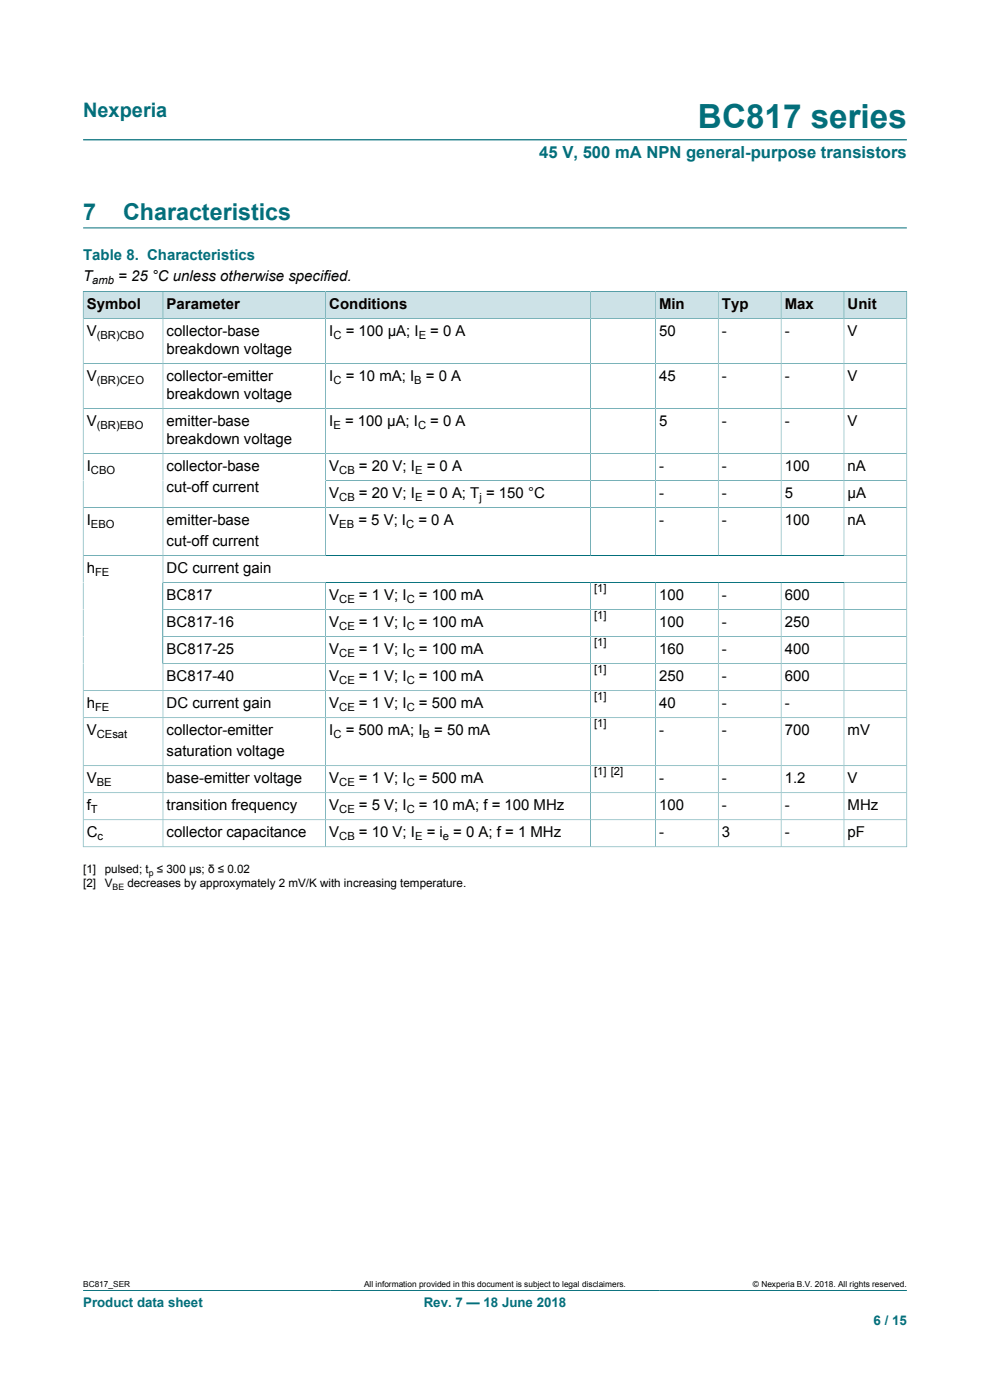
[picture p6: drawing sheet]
<svg xmlns="http://www.w3.org/2000/svg" width="210mm" height="297mm" viewBox="0 0 210 297" stroke-linecap="round" stroke-linejoin="round" font-family="sans-serif">
<defs><g id="words">
<text font-size="7.1" fill="#036f7b" x="148.1" y="27.2">BC817 series</text>
<g font-size="4.9" fill="#036f7b">
<text x="17.6" y="46.6">7</text>
<text x="26.1" y="46.6">Characteristics</text>
</g>
<text font-size="4.2" fill="#036f7b" x="17.6" y="24.8">Nexperia</text>
<text font-size="3.5" fill="#036f7b" x="114.4" y="33.5">45 V, 500 mA NPN general-purpose transistors</text>
<text font-size="3.2" fill="#036f7b" x="17.6" y="55.2">Table 8. Characteristics</text>
<g font-size="3.2">
<text x="17.6" y="59.7">T</text>
<text x="25.1" y="59.7">= 25 °C unless otherwise specified.</text>
<text x="18.4" y="65.5">Symbol</text>
<text x="35.3" y="65.5">Parameter</text>
<text x="69.8" y="65.5">Conditions</text>
<text x="139.8" y="65.5">Min</text>
<text x="153.1" y="65.5">Typ</text>
<text x="166.5" y="65.5">Max</text>
<text x="179.8" y="65.5">Unit</text>
<text x="18.4" y="71.2">V</text>
<text x="35.3" y="71.2">collector-base</text>
<text x="69.8" y="71.2">I</text>
<text x="73.3" y="71.2">= 100 µA; I</text>
<text x="91.3" y="71.2">= 0 A</text>
<text x="139.8" y="71.2">50</text>
<text x="153.1" y="71.2">-</text>
<text x="166.5" y="71.2">-</text>
<text x="179.8" y="71.2">V</text>
<text x="35.3" y="75.1">breakdown voltage</text>
<text x="18.4" y="80.8">V</text>
<text x="35.3" y="80.8">collector-emitter</text>
<text x="69.8" y="80.8">I</text>
<text x="73.3" y="80.8">= 10 mA; I</text>
<text x="90.3" y="80.8">= 0 A</text>
<text x="139.8" y="80.8">45</text>
<text x="153.1" y="80.8">-</text>
<text x="166.5" y="80.8">-</text>
<text x="179.8" y="80.8">V</text>
<text x="35.3" y="84.6">breakdown voltage</text>
<text x="18.4" y="90.3">V</text>
<text x="35.3" y="90.3">emitter-base</text>
<text x="35.3" y="94.1">breakdown voltage</text>
<text x="69.8" y="90.3">I</text>
<text x="73.2" y="90.3">= 100 µA; I</text>
<text x="91.3" y="90.3">= 0 A</text>
<text x="139.8" y="90.3">5</text>
<text x="153.1" y="90.3">-</text>
<text x="166.5" y="90.3">-</text>
<text x="179.8" y="90.3">V</text>
<text x="18.4" y="99.9">I</text>
<text x="35.3" y="99.9">collector-base</text>
<text x="69.8" y="99.9">V</text>
<text x="76.1" y="99.9">= 20 V; I</text>
<text x="90.5" y="99.9">= 0 A</text>
<text x="139.8" y="99.9">-</text>
<text x="153.1" y="99.9">-</text>
<text x="166.5" y="99.9">100</text>
<text x="179.8" y="99.9">nA</text>
<text x="35.3" y="104.3">cut-off current</text>
<text x="69.8" y="105.6">V</text>
<text x="76.1" y="105.6">= 20 V; I</text>
<text x="90.5" y="105.6">= 0 A; T = 150 °C</text>
<text x="139.8" y="105.6">-</text>
<text x="153.1" y="105.6">-</text>
<text x="166.5" y="105.6">5</text>
<text x="179.8" y="105.6">μA</text>
<text x="18.4" y="111.4">I</text>
<text x="35.3" y="111.4">emitter-base</text>
<text x="69.8" y="111.4">V</text>
<text x="76" y="111.4">= 5 V; I</text>
<text x="88.7" y="111.4">= 0 A</text>
<text x="139.8" y="111.4">-</text>
<text x="153.1" y="111.4">-</text>
<text x="166.5" y="111.4">100</text>
<text x="179.8" y="111.4">nA</text>
<text x="35.3" y="115.8">cut-off current</text>
<text x="18.4" y="121.5">h</text>
<text x="35.3" y="121.5">DC current gain</text>
<text x="35.3" y="127.3">BC817</text>
<text x="69.8" y="127.3">V</text>
<text x="76.1" y="127.3">= 1 V; I</text>
<text x="88.9" y="127.3">= 100 mA</text>
<text x="139.8" y="127.3">100</text>
<text x="153.1" y="127.3">-</text>
<text x="166.5" y="127.3">600</text>
<text x="35.3" y="133">BC817-16</text>
<text x="69.8" y="133">V</text>
<text x="76.1" y="133">= 1 V; I</text>
<text x="88.9" y="133">= 100 mA</text>
<text x="139.8" y="133">100</text>
<text x="153.1" y="133">-</text>
<text x="166.5" y="133">250</text>
<text x="35.3" y="138.7">BC817-25</text>
<text x="69.8" y="138.7">V</text>
<text x="76.1" y="138.7">= 1 V; I</text>
<text x="88.9" y="138.7">= 100 mA</text>
<text x="139.8" y="138.7">160</text>
<text x="153.1" y="138.7">-</text>
<text x="166.5" y="138.7">400</text>
<text x="35.3" y="144.5">BC817-40</text>
<text x="69.8" y="144.5">V</text>
<text x="76.1" y="144.5">= 1 V; I</text>
<text x="88.9" y="144.5">= 100 mA</text>
<text x="139.8" y="144.5">250</text>
<text x="153.1" y="144.5">-</text>
<text x="166.5" y="144.5">600</text>
<text x="18.4" y="150.2">h</text>
<text x="18.4" y="156">V</text>
<text x="35.3" y="150.2">DC current gain</text>
<text x="35.3" y="156">collector-emitter</text>
<text x="69.8" y="150.2">V</text>
<text x="69.8" y="156">I</text>
<text x="73.3" y="156">= 500 mA; I</text>
<text x="76.1" y="150.2">= 1 V; I</text>
<text x="88.9" y="150.2">= 500 mA</text>
<text x="92.1" y="156">= 50 mA</text>
<text x="139.8" y="150.2">40</text>
<text x="139.8" y="156">-</text>
<text x="153.1" y="150.2">-</text>
<text x="153.1" y="156">-</text>
<text x="166.5" y="150.2">-</text>
<text x="166.5" y="156">700</text>
<text x="179.8" y="156">mV</text>
<text x="35.3" y="160.4">saturation voltage</text>
<text x="18.4" y="166.1">V</text>
<text x="35.3" y="166.1">base-emitter voltage</text>
<text x="69.8" y="166.1">V</text>
<text x="76.1" y="166.1">= 1 V; I</text>
<text x="88.9" y="166.1">= 500 mA</text>
<text x="139.8" y="166.1">-</text>
<text x="153.1" y="166.1">-</text>
<text x="166.5" y="166.1">1.2</text>
<text x="179.8" y="166.1">V</text>
<text x="18.4" y="171.9">f</text>
<text x="35.3" y="171.9">transition frequency</text>
<text x="69.8" y="171.9">V</text>
<text x="76.1" y="171.9">= 5 V; I</text>
<text x="88.9" y="171.9">= 10 mA; f = 100 MHz</text>
<text x="139.8" y="171.9">100</text>
<text x="153.1" y="171.9">-</text>
<text x="166.5" y="171.9">-</text>
<text x="179.8" y="171.9">MHz</text>
<text x="18.4" y="177.6">C</text>
<text x="35.3" y="177.6">collector capacitance</text>
<text x="69.8" y="177.6">V</text>
<text x="76.1" y="177.6">= 10 V; I</text>
<text x="90.5" y="177.6">= i = 0 A; f = 1 MHz</text>
<text x="139.8" y="177.6">-</text>
<text x="153.1" y="177.6">3</text>
<text x="166.5" y="177.6">-</text>
<text x="179.8" y="177.6">pF</text>
</g>
<g font-size="2.8" fill="#036f7b">
<text x="17.6" y="277.3">Product data sheet</text>
<text x="89.9" y="277.3">Rev. 7 — 18 June 2018</text>
<text x="185.3" y="281">6 / 15</text>
</g>
<g font-size="2.5">
<text x="17.6" y="185.3">[1]</text>
<text x="22.2" y="185.3">pulsed; t ≤ 300 μs; δ ≤ 0.02</text>
<text x="17.6" y="188.3">[2]</text>
<text x="22.2" y="188.3">V</text>
<text x="27" y="188.3">decreases by approxymately 2 mV/K with increasing temperature.</text>
</g>
<g font-size="2.4">
<text x="19.6" y="60.3">amb</text>
<text x="20.5" y="71.9">(BR)CBO</text>
<text x="70.7" y="71.9">C</text>
<text x="88.8" y="71.9">E</text>
<text x="20.5" y="81.4">(BR)CEO</text>
<text x="70.7" y="81.4">C</text>
<text x="87.9" y="81.4">B</text>
<text x="20.5" y="91">(BR)EBO</text>
<text x="70.7" y="91">E</text>
<text x="88.7" y="91">C</text>
<text x="19.3" y="100.5">CBO</text>
<text x="72" y="100.5">CB</text>
<text x="88" y="100.5">E</text>
<text x="72" y="106.2">CB</text>
<text x="88" y="106.2">E</text>
<text x="101.7" y="106.2">j</text>
<text x="19.3" y="112">EBO</text>
<text x="72" y="112">EB</text>
<text x="86.1" y="112">C</text>
<text x="20.2" y="122.2">FE</text>
<text x="126" y="125.6">[1]</text>
<text x="72" y="127.9">CE</text>
<text x="86.3" y="127.9">C</text>
<text x="126" y="131.4">[1]</text>
<text x="72" y="133.6">CE</text>
<text x="86.3" y="133.6">C</text>
<text x="126" y="137.1">[1]</text>
<text x="72" y="139.4">CE</text>
<text x="86.3" y="139.4">C</text>
<text x="126" y="142.8">[1]</text>
<text x="72" y="145.1">CE</text>
<text x="86.3" y="145.1">C</text>
<text x="126" y="148.6">[1]</text>
<text x="20.2" y="150.8">FE</text>
<text x="72" y="150.8">CE</text>
<text x="86.3" y="150.8">C</text>
<text x="126" y="154.3">[1]</text>
<text x="20.5" y="156.6">CEsat</text>
<text x="70.7" y="156.6">C</text>
<text x="89.6" y="156.6">B</text>
<text x="20.5" y="166.8">BE</text>
<text x="72" y="166.8">CE</text>
<text x="86.3" y="166.8">C</text>
<text x="126" y="164.5">[1] [2]</text>
<text x="19.3" y="172.5">T</text>
<text x="72" y="172.5">CE</text>
<text x="86.3" y="172.5">C</text>
<text x="20.7" y="178.2">c</text>
<text x="72" y="178.2">CB</text>
<text x="88" y="178.2">E</text>
<text x="93.9" y="178.2">e</text>
</g>
<g font-size="1.9">
<text x="31.6" y="185.8">p</text>
<text x="23.9" y="188.7">BE</text>
</g>
<g font-size="1.8">
<text x="17.6" y="273.1">BC817_SER</text>
<text x="77.2" y="273.1">All information provided in this document is subject to legal disclaimers.</text>
<text x="159.7" y="273.1">© Nexperia B.V. 2018. All rights reserved.</text>
</g>
</g></defs>
<path d="M17.6 29.7h174.8M17.6 48.3h174.8M17.6 273.8h174.8" fill="none" stroke="#036f7b" stroke-width=".21"/>
<path d="M17.7 61.9h16.8v5.6h-16.8z" fill="#cde2e7"/>
<path d="M17.6 61.7v5.9h17v-5.8h-17" fill="none" stroke="#036f7b" stroke-width=".21"/>
<path d="M34.6 61.9h34.4v5.6h-34.4z" fill="#cde2e7"/>
<path d="M34.6 61.8h34.5v5.8h-34.5z" fill="none" stroke="#036f7b" stroke-width=".21"/>
<path d="M69.1 61.9h56.1v5.6h-56.1z" fill="#cde2e7"/>
<path d="M69.1 61.8h56.2v5.8h-56.2z" fill="none" stroke="#036f7b" stroke-width=".21"/>
<path d="M125.3 61.9h13.7v5.6h-13.7z" fill="#cde2e7"/>
<path d="M125.3 61.8h13.7v5.8h-13.7z" fill="none" stroke="#036f7b" stroke-width=".21"/>
<path d="M139.1 61.9h13.2v5.6h-13.2z" fill="#cde2e7"/>
<path d="M139 61.8h13.4v5.8h-13.4z" fill="none" stroke="#036f7b" stroke-width=".21"/>
<path d="M152.4 61.9h13.2v5.6h-13.2z" fill="#cde2e7"/>
<path d="M152.4 61.8h13.3v5.8h-13.3z" fill="none" stroke="#036f7b" stroke-width=".21"/>
<path d="M165.8 61.9h13.2v5.6h-13.2z" fill="#cde2e7"/>
<path d="M165.7 61.8h13.3v5.8h-13.3z" fill="none" stroke="#036f7b" stroke-width=".21"/>
<path d="M179.1 61.9h13.2v5.6h-13.2z" fill="#cde2e7"/>
<g fill="none" stroke="#036f7b" stroke-width=".21">
<path d="M17.6 77.1h174.8M34.6 67.6v112.1M69.1 67.6v50.2M125.3 67.6v50.2M139 67.6v50.2M152.4 67.6v50.2M165.7 67.6v50.2M192.4 61.7v118M192.4 67.6h-174.8v112.1M192.4 61.8h-13.4v56M17.6 86.6h174.8M17.6 96.2h174.8"/>
<path d="M17.6 117.8h174.8M69.1 101.9h123.3M192.4 107.7h-174.8M34.6 123.6h157.8M34.6 129.3h157.8M34.6 135.1h157.8M69.1 123.6v56.1M125.3 123.6v56.1M139 123.6v56.1M152.4 123.6v56.1M165.7 123.6v56.1M179 123.6v56.1"/>
<path d="M17.6 146.5h174.8M17.6 152.3h174.8M34.6 140.8h157.8M17.6 179.7h174.8M17.6 162.4h174.8M17.6 168.2h174.8M17.6 173.9h174.8"/>
</g>
<use href="#words"/>
</svg>
